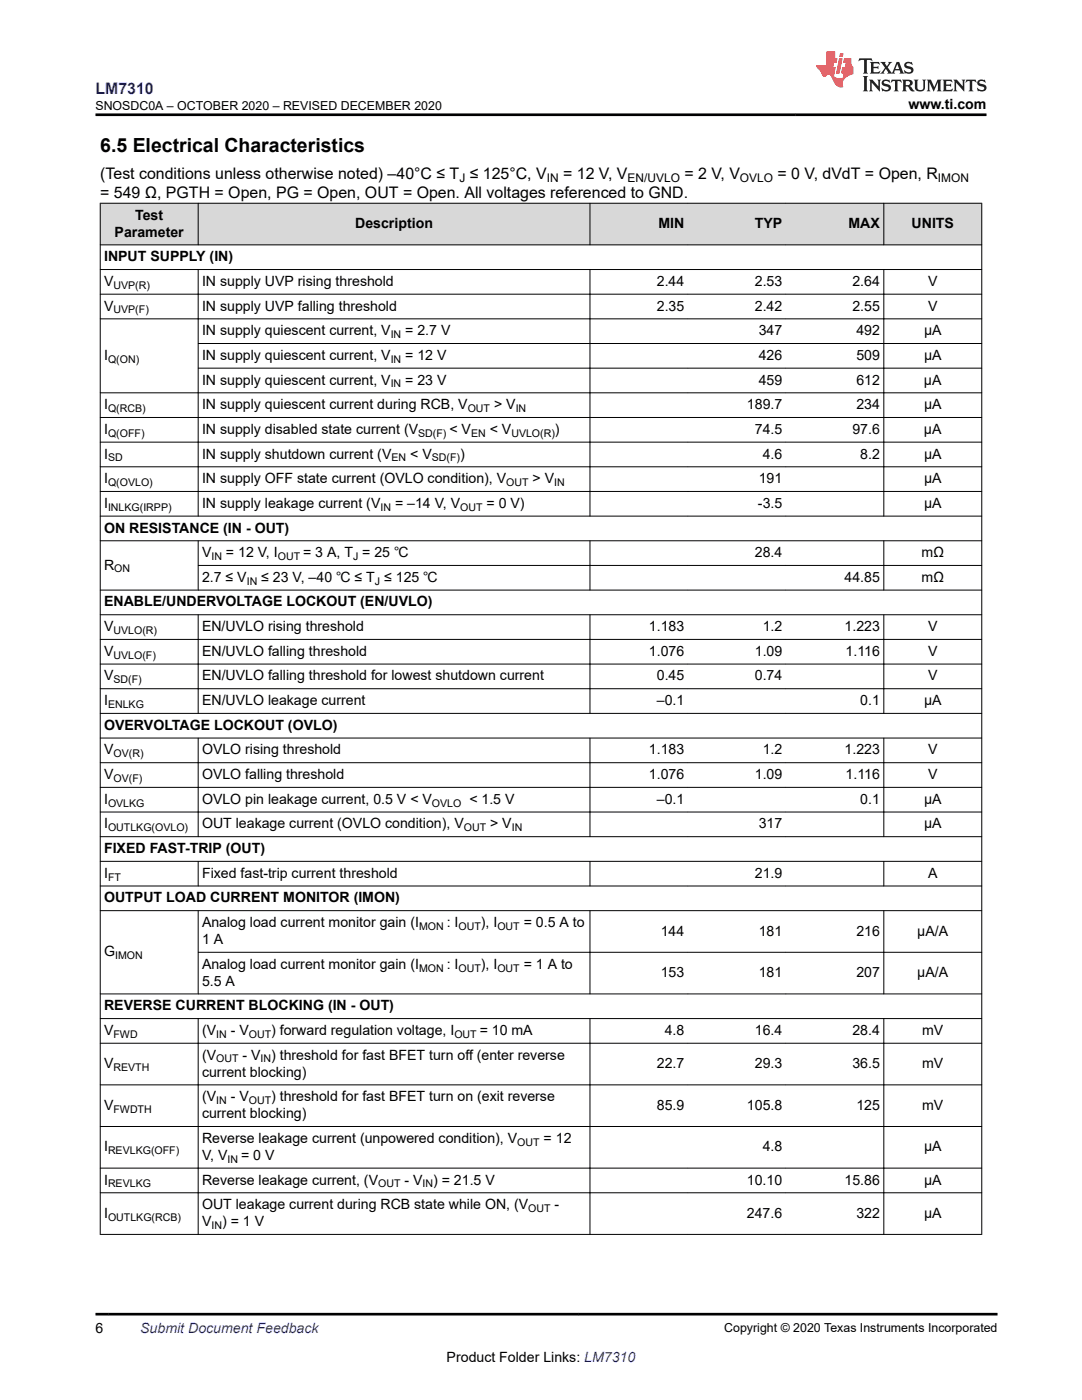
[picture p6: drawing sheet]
<svg xmlns="http://www.w3.org/2000/svg" width="216mm" height="279mm" viewBox="0 0 216 279" stroke-linecap="round" stroke-linejoin="round" font-family="sans-serif">
<defs><g id="words">
<text font-size="3.9" x="20" y="30.3">6.5 Electrical Characteristics</text>
<text font-size="3.2" fill="#00f" x="19" y="18.7">LM7310</text>
<g font-size="3.2">
<text x="20" y="35.7">(Test conditions unless otherwise noted) –40°C ≤ T ≤ 125°C, V</text>
<text x="112.4" y="35.7">= 12 V, V</text>
<text x="136.6" y="35.7">= 2 V, V</text>
<text x="155.2" y="35.7">= 0 V, dVdT = Open, R</text>
<text x="20" y="39.5">= 549 Ω, PGTH = Open, PG = Open, OUT = Open. All voltages referenced to GND.</text>
</g>
<g font-size="2.8">
<text x="181.3" y="21.8">www.ti.com</text>
<text x="22.9" y="47.2">Parameter</text>
<text x="27" y="43.8">Test</text>
<text x="70.9" y="45.5">Description</text>
<text x="131.4" y="45.5">MIN</text>
<text x="150.6" y="45.5">TYP</text>
<text x="169.3" y="45.5">MAX</text>
<text x="181.9" y="45.5">UNITS</text>
<text x="20.8" y="52.1">INPUT SUPPLY (IN)</text>
<text x="20.8" y="57.1">V</text>
<text x="40.3" y="57.1">IN supply UVP rising threshold</text>
<text x="131.1" y="57.1">2.44</text>
<text x="150.6" y="57.1">2.53</text>
<text x="170.1" y="57.1">2.64</text>
<text x="185.2" y="57.1">V</text>
<text x="20.8" y="62">V</text>
<text x="40.3" y="62">IN supply UVP falling threshold</text>
<text x="131.1" y="62">2.35</text>
<text x="150.6" y="62">2.42</text>
<text x="170.1" y="62">2.55</text>
<text x="185.2" y="62">V</text>
<text x="20.8" y="71.8">I</text>
<text x="40.3" y="71.8">IN supply quiescent current, V</text>
<text x="40.3" y="66.9">IN supply quiescent current, V</text>
<text x="80.9" y="66.9">= 2.7 V</text>
<text x="80.9" y="71.8">= 12 V</text>
<text x="151.4" y="66.9">347</text>
<text x="151.4" y="71.8">426</text>
<text x="170.9" y="66.9">492</text>
<text x="170.9" y="71.8">509</text>
<text x="184.4" y="71.8">µA</text>
<text x="184.4" y="66.9">µA</text>
<text x="40.3" y="76.7">IN supply quiescent current, V</text>
<text x="80.9" y="76.7">= 23 V</text>
<text x="151.4" y="76.7">459</text>
<text x="170.9" y="76.7">612</text>
<text x="184.4" y="76.7">µA</text>
<text x="20.8" y="81.7">I</text>
<text x="40.3" y="81.7">IN supply quiescent current during RCB, V</text>
<text x="98.6" y="81.7">&gt; V</text>
<text x="149" y="81.7">189.7</text>
<text x="170.9" y="81.7">234</text>
<text x="184.4" y="81.7">µA</text>
<text x="20.8" y="86.6">I</text>
<text x="40.3" y="86.6">IN supply disabled state current (V</text>
<text x="89.7" y="86.6">&lt; V</text>
<text x="97.7" y="86.6">&lt; V</text>
<text x="110.7" y="86.6">)</text>
<text x="150.6" y="86.6">74.5</text>
<text x="170.1" y="86.6">97.6</text>
<text x="184.4" y="86.6">µA</text>
<text x="20.8" y="91.5">I</text>
<text x="40.3" y="91.5">IN supply shutdown current (V</text>
<text x="81.8" y="91.5">&lt; V</text>
<text x="91.8" y="91.5">)</text>
<text x="152.2" y="91.5">4.6</text>
<text x="171.7" y="91.5">8.2</text>
<text x="184.4" y="91.5">µA</text>
<text x="20.8" y="101.4">I</text>
<text x="20.8" y="96.4">I</text>
<text x="40.3" y="96.4">IN supply OFF state current (OVLO condition), V</text>
<text x="40.3" y="101.4">IN supply leakage current (V</text>
<text x="78.8" y="101.4">= –14 V, V</text>
<text x="97.1" y="101.4">= 0 V)</text>
<text x="106.3" y="96.4">&gt; V</text>
<text x="151.2" y="101.4">-3.5</text>
<text x="151.4" y="96.4">191</text>
<text x="184.4" y="96.4">µA</text>
<text x="184.4" y="101.4">µA</text>
<text x="20.8" y="106.3">ON RESISTANCE (IN - OUT)</text>
<text x="20.8" y="113.7">R</text>
<text x="40.3" y="111.2">V</text>
<text x="45.1" y="111.2">= 12 V, I</text>
<text x="60.5" y="111.2">= 3 A, T = 25 ℃</text>
<text x="150.6" y="111.2">28.4</text>
<text x="183.9" y="111.2">mΩ</text>
<text x="40.3" y="116.1">2.7 ≤ V</text>
<text x="52.1" y="116.1">≤ 23 V, –40 ℃ ≤ T ≤ 125 ℃</text>
<text x="168.5" y="116.1">44.85</text>
<text x="183.9" y="116.1">mΩ</text>
<text x="20.8" y="121">ENABLE/UNDERVOLTAGE LOCKOUT (EN/UVLO)</text>
<text x="20.8" y="126">V</text>
<text x="40.3" y="126">EN/UVLO rising threshold</text>
<text x="129.5" y="126">1.183</text>
<text x="152.2" y="126">1.2</text>
<text x="168.5" y="126">1.223</text>
<text x="185.2" y="126">V</text>
<text x="20.8" y="130.9">V</text>
<text x="40.3" y="130.9">EN/UVLO falling threshold</text>
<text x="129.5" y="130.9">1.076</text>
<text x="150.6" y="130.9">1.09</text>
<text x="168.7" y="130.9">1.116</text>
<text x="185.2" y="130.9">V</text>
<text x="20.8" y="135.8">V</text>
<text x="40.3" y="135.8">EN/UVLO falling threshold for lowest shutdown current</text>
<text x="131.1" y="135.8">0.45</text>
<text x="150.6" y="135.8">0.74</text>
<text x="185.2" y="135.8">V</text>
<text x="20.8" y="140.7">I</text>
<text x="40.3" y="140.7">EN/UVLO leakage current</text>
<text x="131.1" y="140.7">–0.1</text>
<text x="171.7" y="140.7">0.1</text>
<text x="184.4" y="140.7">µA</text>
<text x="20.8" y="145.6">OVERVOLTAGE LOCKOUT (OVLO)</text>
<text x="20.8" y="155.5">V</text>
<text x="20.8" y="150.6">V</text>
<text x="40.3" y="155.5">OVLO falling threshold</text>
<text x="40.3" y="150.6">OVLO rising threshold</text>
<text x="129.5" y="155.5">1.076</text>
<text x="129.5" y="150.6">1.183</text>
<text x="150.6" y="155.5">1.09</text>
<text x="152.2" y="150.6">1.2</text>
<text x="168.5" y="150.6">1.223</text>
<text x="168.7" y="155.5">1.116</text>
<text x="185.2" y="150.6">V</text>
<text x="185.2" y="155.5">V</text>
<text x="20.8" y="160.4">I</text>
<text x="40.3" y="160.4">OVLO pin leakage current, 0.5 V &lt; V</text>
<text x="93.6" y="160.4">&lt; 1.5 V</text>
<text x="131.1" y="160.4">–0.1</text>
<text x="171.7" y="160.4">0.1</text>
<text x="184.4" y="160.4">µA</text>
<text x="20.8" y="165.3">I</text>
<text x="40.3" y="165.3">OUT leakage current (OVLO condition), V</text>
<text x="97.8" y="165.3">&gt; V</text>
<text x="151.4" y="165.3">317</text>
<text x="184.4" y="165.3">µA</text>
<text x="20.8" y="170.3">FIXED FAST-TRIP (OUT)</text>
<text x="20.8" y="175.2">I</text>
<text x="40.3" y="175.2">Fixed fast-trip current threshold</text>
<text x="150.6" y="175.2">21.9</text>
<text x="185.2" y="175.2">A</text>
<text x="20.8" y="180.1">OUTPUT LOAD CURRENT MONITOR (IMON)</text>
<text x="40.3" y="185">Analog load current monitor gain (I</text>
<text x="89.1" y="185">: I</text>
<text x="96" y="185">), I</text>
<text x="104.5" y="185">= 0.5 A to</text>
<text x="20.8" y="190.9">G</text>
<text x="40.3" y="188.4">1 A</text>
<text x="131.9" y="186.7">144</text>
<text x="151.4" y="186.7">181</text>
<text x="170.9" y="186.7">216</text>
<text x="183" y="186.7">µA/A</text>
<text x="40.3" y="196.7">5.5 A</text>
<text x="40.3" y="193.3">Analog load current monitor gain (I</text>
<text x="89.1" y="193.3">: I</text>
<text x="96" y="193.3">), I</text>
<text x="104.5" y="193.3">= 1 A to</text>
<text x="131.9" y="195">153</text>
<text x="151.4" y="195">181</text>
<text x="170.9" y="195">207</text>
<text x="183" y="195">µA/A</text>
<text x="20.8" y="201.6">REVERSE CURRENT BLOCKING (IN - OUT)</text>
<text x="20.8" y="206.6">V</text>
<text x="40.3" y="206.6">(V</text>
<text x="46" y="206.6">- V</text>
<text x="54.1" y="206.6">) forward regulation voltage, I</text>
<text x="95.7" y="206.6">= 10 mA</text>
<text x="132.6" y="206.6">4.8</text>
<text x="150.6" y="206.6">16.4</text>
<text x="170.1" y="206.6">28.4</text>
<text x="184" y="206.6">mV</text>
<text x="20.8" y="213.2">V</text>
<text x="40.3" y="211.5">(V</text>
<text x="40.3" y="214.9">current blocking)</text>
<text x="48.4" y="211.5">- V</text>
<text x="54.1" y="211.5">) threshold for fast BFET turn off (enter reverse</text>
<text x="131.1" y="213.2">22.7</text>
<text x="150.6" y="213.2">29.3</text>
<text x="170.1" y="213.2">36.5</text>
<text x="184" y="213.2">mV</text>
<text x="20.8" y="221.5">V</text>
<text x="40.3" y="219.8">(V</text>
<text x="46" y="219.8">- V</text>
<text x="54.1" y="219.8">) threshold for fast BFET turn on (exit reverse</text>
<text x="131.1" y="221.5">85.9</text>
<text x="149" y="221.5">105.8</text>
<text x="170.9" y="221.5">125</text>
<text x="184" y="221.5">mV</text>
<text x="40.3" y="223.2">current blocking)</text>
<text x="20.8" y="229.8">I</text>
<text x="40.3" y="228.1">Reverse leakage current (unpowered condition), V</text>
<text x="40.3" y="231.5">V, V</text>
<text x="48.1" y="231.5">= 0 V</text>
<text x="108.5" y="228.1">= 12</text>
<text x="152.2" y="229.8">4.8</text>
<text x="184.4" y="229.8">µA</text>
<text x="20.8" y="236.4">I</text>
<text x="40.3" y="236.4">Reverse leakage current, (V</text>
<text x="80.7" y="236.4">- V</text>
<text x="86.4" y="236.4">) = 21.5 V</text>
<text x="149" y="236.4">10.10</text>
<text x="168.5" y="236.4">15.86</text>
<text x="184.4" y="236.4">µA</text>
<text x="20.8" y="243">I</text>
<text x="40.3" y="244.7">V</text>
<text x="40.3" y="241.3">OUT leakage current during RCB state while ON, (V</text>
<text x="44.3" y="244.7">) = 1 V</text>
<text x="110.7" y="241.3">-</text>
<text x="149" y="243">247.6</text>
<text x="170.9" y="243">322</text>
<text x="184.4" y="243">µA</text>
<text x="19" y="266.1">6</text>
<text x="89.1" y="271.7">Product Folder Links: LM7310</text>
</g>
<text font-size="2.8" fill="#00f" x="28" y="266.1">Submit Document Feedback</text>
<g font-size="2.5">
<text x="19" y="21.9">SNOSDC0A – OCTOBER 2020 – REVISED DECEMBER 2020</text>
<text x="144.5" y="265.8">Copyright © 2020 Texas Instruments Incorporated</text>
</g>
<g font-size="2.4">
<text x="91.7" y="36.3">J</text>
<text x="109.1" y="36.3">IN</text>
<text x="125.2" y="36.3">EN/UVLO</text>
<text x="147.7" y="36.3">OVLO</text>
<text x="187.2" y="36.3">IMON</text>
</g>
<g font-size="2.1">
<text x="22.7" y="57.6">UVP(R)</text>
<text x="22.7" y="62.5">UVP(F)</text>
<text x="78" y="67.5">IN</text>
<text x="21.6" y="72.4">Q(ON)</text>
<text x="78" y="77.3">IN</text>
<text x="78" y="72.4">IN</text>
<text x="21.6" y="82.2">Q(RCB)</text>
<text x="93.3" y="82.2">OUT</text>
<text x="102.9" y="82.2">IN</text>
<text x="21.6" y="87.2">Q(OFF)</text>
<text x="83.4" y="87.2">SD(F)</text>
<text x="94" y="87.2">EN</text>
<text x="102" y="87.2">UVLO(R)</text>
<text x="21.6" y="92.1">SD</text>
<text x="78.1" y="92.1">EN</text>
<text x="86.2" y="92.1">SD(F)</text>
<text x="21.6" y="101.9">INLKG(IRPP)</text>
<text x="21.6" y="97">Q(OVLO)</text>
<text x="75.9" y="101.9">IN</text>
<text x="91.8" y="101.9">OUT</text>
<text x="101" y="97">OUT</text>
<text x="110.6" y="97">IN</text>
<text x="42.2" y="111.8">IN</text>
<text x="55.4" y="111.8">OUT</text>
<text x="70.4" y="111.8">J</text>
<text x="22.8" y="114.2">ON</text>
<text x="49.2" y="116.7">IN</text>
<text x="74.8" y="116.7">J</text>
<text x="22.7" y="131.4">UVLO(F)</text>
<text x="22.7" y="126.5">UVLO(R)</text>
<text x="22.7" y="136.4">SD(F)</text>
<text x="21.6" y="141.3">ENLKG</text>
<text x="22.7" y="151.1">OV(R)</text>
<text x="21.6" y="161">OVLKG</text>
<text x="22.6" y="156.1">OV(F)</text>
<text x="86.2" y="161">OVLO</text>
<text x="21.6" y="165.9">OUTLKG(OVLO)</text>
<text x="92.5" y="165.9">OUT</text>
<text x="102.1" y="165.9">IN</text>
<text x="21.6" y="175.7">FT</text>
<text x="83.6" y="185.6">MON</text>
<text x="91.5" y="185.6">OUT</text>
<text x="99.2" y="185.6">OUT</text>
<text x="23" y="191.4">IMON</text>
<text x="83.6" y="193.9">MON</text>
<text x="91.5" y="193.9">OUT</text>
<text x="99.2" y="193.9">OUT</text>
<text x="22.7" y="207.1">FWD</text>
<text x="43.1" y="207.1">IN</text>
<text x="49.6" y="207.1">OUT</text>
<text x="90.7" y="207.1">OUT</text>
<text x="22.6" y="213.7">REVTH</text>
<text x="43.1" y="212">OUT</text>
<text x="52" y="212">IN</text>
<text x="43.1" y="220.3">IN</text>
<text x="49.6" y="220.3">OUT</text>
<text x="22.6" y="222">FWDTH</text>
<text x="21.6" y="230.3">REVLKG(OFF)</text>
<text x="45.4" y="232">IN</text>
<text x="103.2" y="228.7">OUT</text>
<text x="21.6" y="237">REVLKG</text>
<text x="75.4" y="237">OUT</text>
<text x="84.3" y="237">IN</text>
<text x="21.6" y="243.6">OUTLKG(RCB)</text>
<text x="42.2" y="245.3">IN</text>
<text x="105.4" y="241.9">OUT</text>
</g>
</g></defs>
<g fill="#d8d8d8">
<path d="M20 40.6h175.9v8.3h-175.9z" fill-rule="evenodd"/>
<path d="M20.1 40.6h19.4v8.2h-19.4z" fill-rule="evenodd"/>
<path d="M39.6 40.6h78.1v8.2h-78.1z" fill-rule="evenodd"/>
<path d="M117.8 40.6h19.5v8.2h-19.5z" fill-rule="evenodd"/>
<path d="M137.3 40.6h19.5v8.2h-19.5z" fill-rule="evenodd"/>
<path d="M156.8 40.6h19.5v8.2h-19.5z" fill-rule="evenodd"/>
<path d="M176.4 40.6h19.4v8.2h-19.4z" fill-rule="evenodd"/>
</g>
<g fill="none" stroke="#000" stroke-width=".2">
<path d="M19.9 40.6h176.1M19.9 48.9h176.1M19.9 53.8h176.1M19.9 58.7h176.1M20 40.5v205.9M39.5 40.5v8.4M39.5 53.7v49.4M117.7 40.5v8.4M117.7 53.7v49.4M176.4 40.5v8.4M176.4 53.7v49.4M195.9 40.5v205.9"/>
<path d="M19.9 63.6h176.1M19.9 78.4h176.1M39.5 68.6h156.5M39.5 73.5h156.5M19.9 83.3h176.1M19.9 88.2h176.1M19.9 93.2h176.1M19.9 98.1h176.1M19.9 103h176.1M19.9 107.9h176.1M39.5 112.8h156.5M39.5 107.9v9.9"/>
<path d="M117.7 107.9v9.9M176.4 107.9v9.9M196 117.8h-176.1M19.9 122.7h176.1M19.9 127.6h176.1M19.9 132.5h176.1M19.9 137.5h176.1M39.5 122.6v19.8M117.7 122.6v19.8M176.4 122.6v19.8M19.9 142.4h176.1M19.9 147.3h176.1"/>
<path d="M19.9 152.2h176.1M19.9 157.1h176.1M39.5 147.2v19.8M117.7 147.2v19.8M176.4 147.2v19.8M19.9 162.1h176.1M19.9 167h176.1M19.9 171.9h176.1M19.9 176.8h176.1M39.5 171.8v5.1M117.7 171.8v5.1M176.4 171.8v5.1"/>
<path d="M19.9 181.7h176.1M39.5 190.1h156.5M39.5 181.7v16.7M117.7 181.7v16.7M176.4 181.7v16.7M196 198.4h-176.1M19.9 203.3h176.1M19.9 208.2h176.1M19.9 216.5h176.1M39.5 203.2v43.2M117.7 203.2v43.2M176.4 203.2v43.2"/>
<path d="M19.9 224.8h176.1M19.9 233.1h176.1M19.9 238h176.1M19.9 246.4h176.1"/>
</g>
<path d="M171.5 11.6l-.2 .6 .5-.2h.6v.1v2.2l-.2 .4h1l-.2-.4v-2.2v-.1h.5l.6 .2-.2-.6zM173.6 12.4l.2 .3v1.6l-.2 .4h1.9l.1-.6a1.08 1.08 0 0 1-1.3 .2v-.7h.6l.4 .2v-.7l-.4 .2h-.6v-.5l.2-.2a1 1 0 0 1 1 .3l-.1-.5zM175.7 12.4l.9 1.1-1 1.2h.9l-.2-.2 .5-.8 .4 .8-.2 .2h1.6l-.2-.2 .2-.5h.9l.1 .5-.1 .2h.9l-.2-.4-.8-1.9h-.5l-.9 2.1-.9-1.1 .9-1h-.8l.2 .2-.4 .6-.4-.6 .2-.2zM179 12.8l.4 1h-.7zM180.7 12.5a.65 .65 0 0 0-.2 .7 .65 .65 0 0 0 .6 .5l.6 .1 .1 .3a.79 .79 0 0 1-.7 .4 .79 .79 0 0 1-.7-.5l.1 .7 .2-.1a.93 .93 0 0 0 1.1 0 .93 .93 0 0 0 .4-.9 1.46 1.46 0 0 0-1.2-.6l-.1-.3a1.09 1.09 0 0 1 1.2 .2l-.2-.6-.1 .1-.5-.2zM172.2 15.2l.2 .4v2.2l-.2 .4h1l-.2-.4v-2.2l.2-.4zM173.4 15.9l.2 .4v1.5l-.2 .4h.8l-.3-.4 .1-1.3 1.6 1.8v-2l.2-.4h-.7l.1 .2 .1 1.1-1.2-1.3zM176.2 16a.65 .65 0 0 0-.2 .8 .65 .65 0 0 0 .6 .4l.6 .2 .1 .2a.79 .79 0 0 1-.7 .4 .79 .79 0 0 1-.7-.5l.1 .7 .2-.1a.93 .93 0 0 0 1.1 .1 .93 .93 0 0 0 .4-1 1.46 1.46 0 0 0-1.2-.5l-.1-.4a1.09 1.09 0 0 1 1.2 .2l-.1-.6-.2 .1-.5-.1zM177.9 15.9l-.1 .6a.63 .63 0 0 1 .8-.3v1.6l-.3 .4h1l-.2-.4v-1.6a.66 .66 0 0 1 .8 .3l-.1-.6zM180 15.9l.2 .4v1.5l-.2 .4h1l-.2-.2-.1-.7h.5l.1 .2a.79 .79 0 0 0 1.2 .6l-1-.9a.61 .61 0 0 0 .6-.6 .61 .61 0 0 0-.5-.7zM180.8 16.2h.1a.47 .47 0 0 1 .5 .1 .47 .47 0 0 1 .1 .5l-.1 .1-.7 .1zM182.3 15.9l.2 .2a2.27 2.27 0 0 0 .4 2 1.04 1.04 0 0 0 1.7-.7v-1.3l.2-.2h-.8l.2 .4v1.1a.6 .6 0 0 1-.6 .6 .6 .6 0 0 1-.6-.6v-1.1l.3-.4zM184.9 15.9l.2 .4v1.5l-.2 .4h.8l-.3-.4v-1.4l.9 1.9 .9-1.9v1.4l-.3 .4h1l-.2-.4v-1.5l.2-.4h-.8l-.7 1.5-.6-1.5zM188.1 15.9l.2 .4v1.5l-.2 .4h1.9l.1-.6a1.09 1.09 0 0 1-1.3 .2v-.7h.6l.4 .2v-.6l-.4 .2h-.6v-.6l.2-.1a1.01 1.01 0 0 1 1 .3l-.1-.6zM190.2 15.9l.3 .4v1.5l-.3 .4h.8l-.2-.4v-1.3l1.6 1.8v-2l.2-.4h-.7l.2 .2v1.1l-1.2-1.3zM192.8 15.9l-.1 .6a.63 .63 0 0 1 .8-.3v1.6l-.3 .4h1l-.2-.4v-1.6a.66 .66 0 0 1 .8 .3l-.1-.6zM195.2 16a.65 .65 0 0 0-.2 .8 .65 .65 0 0 0 .6 .4l.6 .2 .2 .2a.79 .79 0 0 1-.7 .4 .79 .79 0 0 1-.7-.5l.1 .7 .2-.1a.93 .93 0 0 0 1 .1 .93 .93 0 0 0 .5-1 1.46 1.46 0 0 0-1.3-.5v-.4a1.09 1.09 0 0 1 1.2 .2l-.2-.6-.2 .1-.5-.1z" fill="#231f20"/>
<path d="M164.9 10.3v2.7h-2l.1 .4 .8 1a.95 .95 0 0 0 1 .9 .59 .59 0 0 1 .5-.4 .59 .59 0 0 1 .5 .3l.4 .8a1.59 1.59 0 0 0 2.1 1.4 1.61 1.61 0 0 1 1-2.3l1-.3-.1-1.5a1.59 1.59 0 0 1-.3-1.7h-1.5l-.2 .9h.6l-.2 .9h-.5l-.2 .9v.3l.4 .1-.1 .9h-.7a.73 .73 0 0 1-1-.7l.3-1.5h-.5l.1-.9h.5l.2-.9h-.5v-1.3zM167.4 11.6l-.6 3.1h.7l.6-3.1zM167.6 10.7l-.1 .6h.7l.1-.6z" fill="#ed1c24"/>
<path d="M19 22.9h177.8M19 262.3h180" fill="none" stroke="#000" stroke-width=".53"/>
<use href="#words"/>
</svg>
